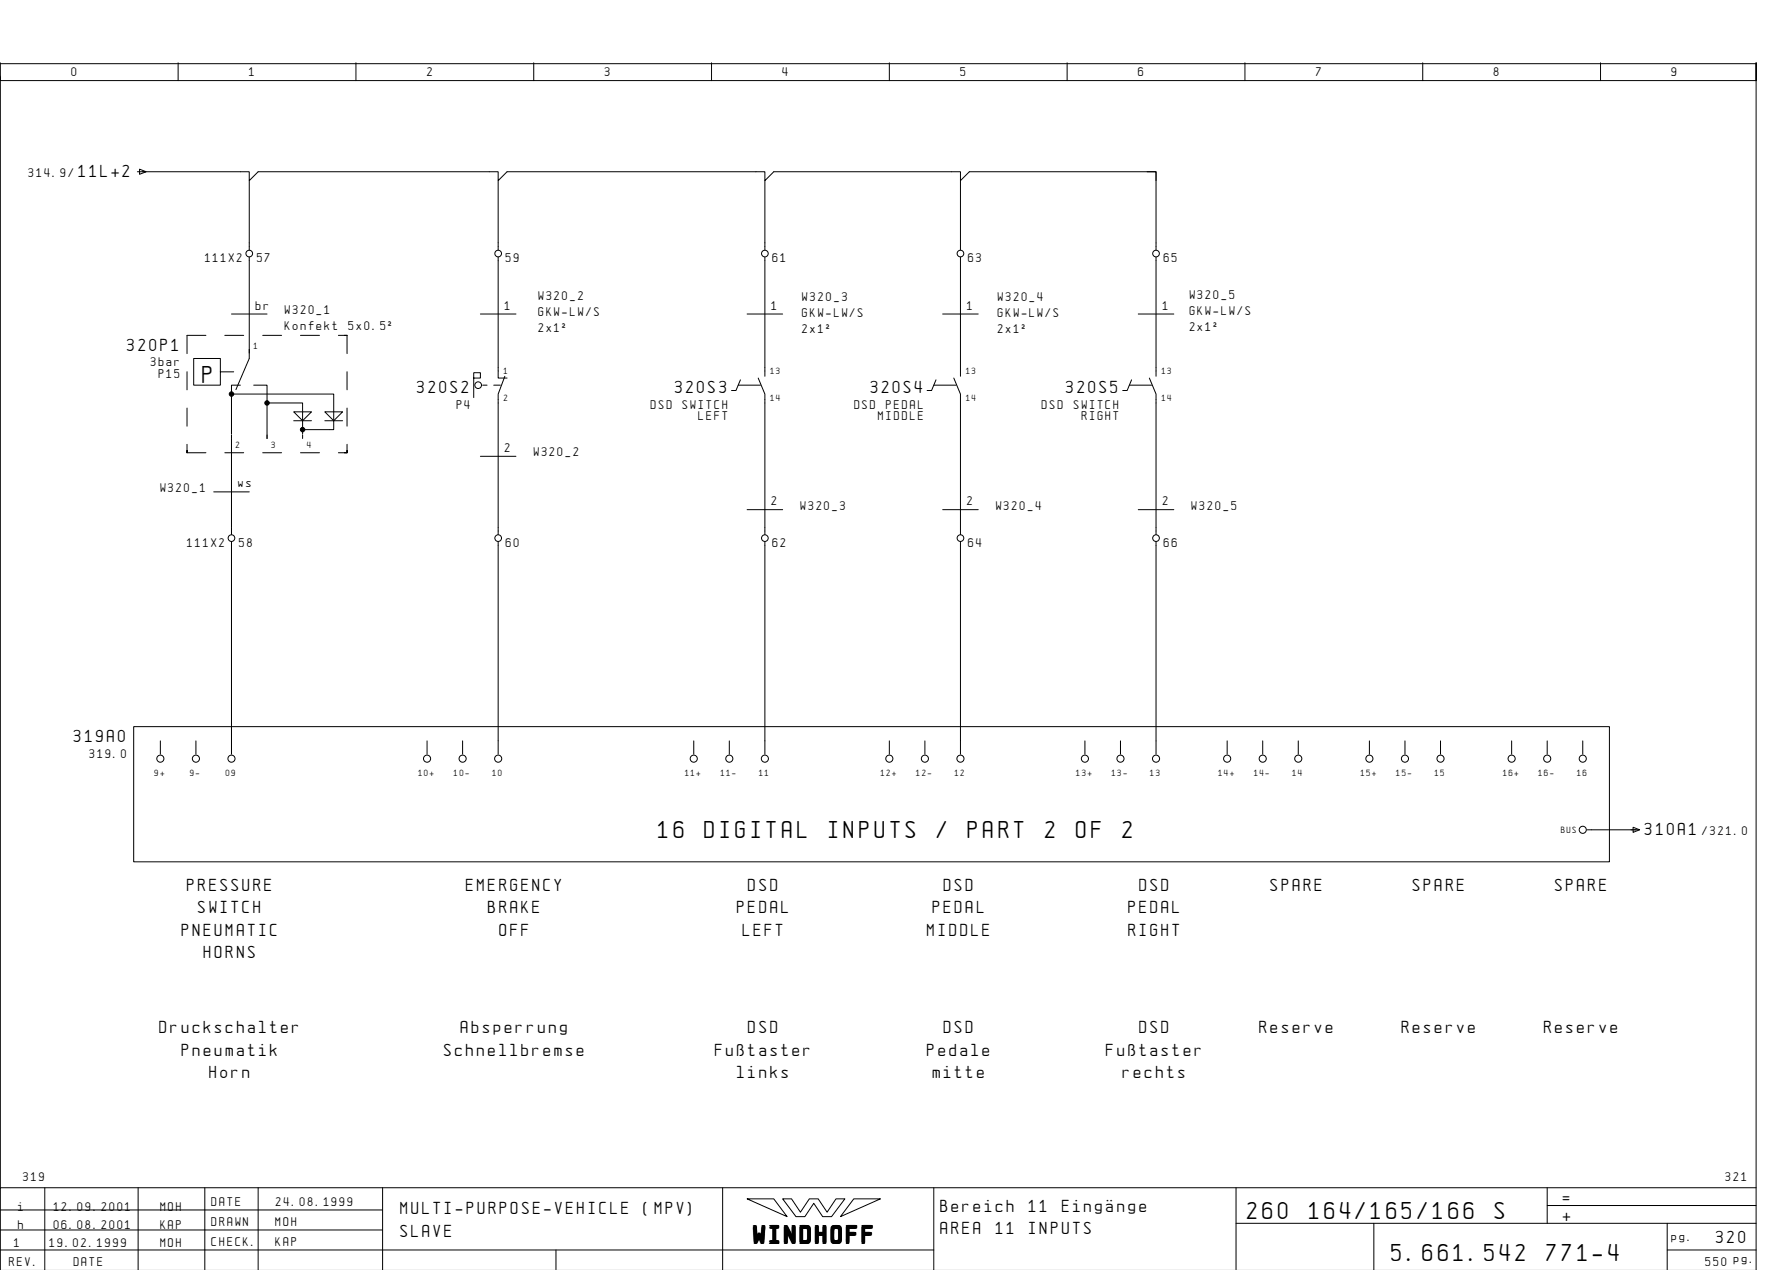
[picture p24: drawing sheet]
<svg xmlns="http://www.w3.org/2000/svg" width="399mm" height="286mm" viewBox="0 0 399 286" stroke-linecap="round" stroke-linejoin="round" font-family="sans-serif">
<defs><g id="words">
<g font-size="4.4">
<text x="45.6" y="86.1">P</text>
<text x="148.1" y="188.4">16</text>
<text x="158.5" y="188.4">DIGITAL</text>
<text x="186.4" y="188.4">INPUTS</text>
<text x="210.8" y="188.4">/</text>
<text x="217.7" y="188.4">PART</text>
<text x="235.1" y="188.4">2</text>
<text x="242.1" y="188.4">OF</text>
<text x="252.6" y="188.4">2</text>
<text x="280.6" y="274.1">260</text>
<text x="294.5" y="274.1">164/165/166</text>
<text x="336.3" y="274.1">S</text>
<text x="169.5" y="279.3">WINDHOFF</text>
<text x="313.1" y="283.6">5.661.542</text>
<text x="347.9" y="283.6">771-4</text>
</g>
<g font-size="3.1">
<text x="17.6" y="39.9">11L+2</text>
<text x="28.6" y="78.9">320P1</text>
<text x="93.9" y="88.4">320S2</text>
<text x="151.9" y="88.4">320S3</text>
<text x="195.9" y="88.4">320S4</text>
<text x="239.9" y="88.4">320S5</text>
<text x="16.6" y="166.9">319A0</text>
<text x="370.1" y="187.9">310A1</text>
<text x="42.1" y="200.4">PRESSURE</text>
<text x="104.9" y="200.4">EMERGENCY</text>
<text x="168.3" y="200.4">DSD</text>
<text x="212.3" y="200.4">DSD</text>
<text x="256.3" y="200.4">DSD</text>
<text x="285.9" y="200.4">SPARE</text>
<text x="317.9" y="200.4">SPARE</text>
<text x="349.9" y="200.4">SPARE</text>
<text x="44.6" y="205.4">SWITCH</text>
<text x="109.9" y="205.4">BRAKE</text>
<text x="165.9" y="205.4">PEDAL</text>
<text x="209.9" y="205.4">PEDAL</text>
<text x="253.9" y="205.4">PEDAL</text>
<text x="40.9" y="210.4">PNEUMATIC</text>
<text x="45.9" y="215.4">HORNS</text>
<text x="112.3" y="210.4">OFF</text>
<text x="167.1" y="210.4">LEFT</text>
<text x="208.6" y="210.4">MIDDLE</text>
<text x="253.9" y="210.4">RIGHT</text>
<text x="35.9" y="232.4">Druckschalter</text>
<text x="103.6" y="232.4">Absperrung</text>
<text x="168.3" y="232.4">DSD</text>
<text x="212.3" y="232.4">DSD</text>
<text x="256.3" y="232.4">DSD</text>
<text x="283.4" y="232.4">Reserve</text>
<text x="315.4" y="232.4">Reserve</text>
<text x="347.4" y="232.4">Reserve</text>
<text x="40.9" y="237.4">Pneumatik</text>
<text x="99.9" y="237.4">Schnellbremse</text>
<text x="160.9" y="237.4">Fu·taster</text>
<text x="208.6" y="237.4">Pedale</text>
<text x="248.9" y="237.4">Fu·taster</text>
<text x="47.1" y="242.4">Horn</text>
<text x="165.9" y="242.4">links</text>
<text x="209.9" y="242.4">mitte</text>
<text x="252.6" y="242.4">rechts</text>
<text x="90.1" y="273.1">MULTI-PURPOSE-VEHICLE</text>
<text x="144.8" y="273.1">(MPV)</text>
<text x="211.6" y="272.6">Bereich</text>
<text x="231.5" y="272.6">11</text>
<text x="238.9" y="272.6">EingÑnge</text>
<text x="351.6" y="270.6">=</text>
<text x="351.6" y="274.6">+</text>
<text x="90.1" y="278.1">SLAVE</text>
<text x="211.6" y="277.6">AREA</text>
<text x="224" y="277.6">11</text>
<text x="231.5" y="277.6">INPUTS</text>
<text x="386.1" y="279.6">320</text>
</g>
<g font-size="2.3">
<text x="16.1" y="17.1">0</text>
<text x="56.1" y="17.1">1</text>
<text x="96.1" y="17.1">2</text>
<text x="136.1" y="17.1">3</text>
<text x="176.1" y="17.1">4</text>
<text x="216.1" y="17.1">5</text>
<text x="256.1" y="17.1">6</text>
<text x="296.1" y="17.1">7</text>
<text x="336.1" y="17.1">8</text>
<text x="376.1" y="17.1">9</text>
<text x="6.4" y="39.9">314.9/</text>
<text x="46.1" y="58.9">111X2</text>
<text x="57.8" y="58.9">57</text>
<text x="113.8" y="58.9">59</text>
<text x="173.8" y="58.9">61</text>
<text x="217.8" y="58.9">63</text>
<text x="261.8" y="58.9">65</text>
<text x="57.6" y="69.6">br</text>
<text x="64.1" y="70.6">W320_1</text>
<text x="113.6" y="69.6">1</text>
<text x="121.1" y="67.5">W320_2</text>
<text x="121.1" y="71.1">GKW-LW/S</text>
<text x="173.6" y="69.6">1</text>
<text x="180.5" y="67.7">W320_3</text>
<text x="180.5" y="71.3">GKW-LW/S</text>
<text x="217.6" y="69.6">1</text>
<text x="224.5" y="67.7">W320_4</text>
<text x="224.5" y="71.3">GKW-LW/S</text>
<text x="261.6" y="69.6">1</text>
<text x="267.7" y="67.3">W320_5</text>
<text x="267.7" y="70.9">GKW-LW/S</text>
<text x="64.1" y="74.2">Konfekt</text>
<text x="78.4" y="74.2">5x0.5˝</text>
<text x="121.1" y="74.7">2x1˝</text>
<text x="180.5" y="74.9">2x1˝</text>
<text x="224.5" y="74.9">2x1˝</text>
<text x="267.7" y="74.5">2x1˝</text>
<text x="33.9" y="82.4">3bar</text>
<text x="35.7" y="84.9">P15</text>
<text x="102.7" y="91.9">P4</text>
<text x="146.4" y="91.9">DSD</text>
<text x="153.6" y="91.9">SWITCH</text>
<text x="157.2" y="94.4">LEFT</text>
<text x="192.2" y="91.9">DSD</text>
<text x="197.6" y="94.4">MIDDLE</text>
<text x="199.4" y="91.9">PEDAL</text>
<text x="234.4" y="91.9">DSD</text>
<text x="241.6" y="91.9">SWITCH</text>
<text x="243.4" y="94.4">RIGHT</text>
<text x="113.6" y="101.6">2</text>
<text x="120.1" y="102.6">W320_2</text>
<text x="36.1" y="110.6">W320_1</text>
<text x="53.6" y="109.6">ws</text>
<text x="173.6" y="113.6">2</text>
<text x="217.6" y="113.6">2</text>
<text x="261.6" y="113.6">2</text>
<text x="180.1" y="114.6">W320_3</text>
<text x="224.1" y="114.6">W320_4</text>
<text x="268.1" y="114.6">W320_5</text>
<text x="42.1" y="122.9">111X2</text>
<text x="53.8" y="122.9">58</text>
<text x="113.8" y="122.9">60</text>
<text x="173.8" y="122.9">62</text>
<text x="217.8" y="122.9">64</text>
<text x="261.8" y="122.9">66</text>
<text x="20.1" y="170.4">319.0</text>
<text x="383" y="187.9">/321.0</text>
<text x="5.2" y="265.6">319</text>
<text x="388.2" y="265.6">321</text>
<text x="4.1" y="272.4">i</text>
<text x="12.1" y="272.4">12.09.2001</text>
<text x="36.1" y="272.4">MOH</text>
<text x="47.6" y="271.1">DATE</text>
<text x="47.6" y="275.6">DRAWN</text>
<text x="62" y="275.6">MOH</text>
<text x="62.1" y="271.1">24.08.1999</text>
<text x="3.2" y="280.4">1</text>
<text x="4.1" y="276.4">h</text>
<text x="11.1" y="280.4">19.02.1999</text>
<text x="12.1" y="276.4">06.08.2001</text>
<text x="36.1" y="276.4">KAP</text>
<text x="36.1" y="280.4">MOH</text>
<text x="47.6" y="280.1">CHECK.</text>
<text x="62" y="280.1">KAP</text>
<text x="376.1" y="279.1">pg.</text>
<text x="2.1" y="284.6">REV.</text>
<text x="16.6" y="284.6">DATE</text>
<text x="383.7" y="284.6">550 pg.</text>
</g>
<g font-size="1.6">
<text x="57.1" y="78.4">1</text>
<text x="113.4" y="84.1">1</text>
<text x="173.4" y="84.1">13</text>
<text x="217.4" y="84.1">13</text>
<text x="261.4" y="84.1">13</text>
<text x="113.4" y="90.1">2</text>
<text x="173.4" y="90.1">14</text>
<text x="217.4" y="90.1">14</text>
<text x="261.4" y="90.1">14</text>
<text x="53.1" y="100.8">2</text>
<text x="61.1" y="100.8">3</text>
<text x="69.1" y="100.8">4</text>
<text x="34.8" y="174.6">9+</text>
<text x="42.8" y="174.6">9-</text>
<text x="50.8" y="174.6">09</text>
<text x="94.1" y="174.6">10+</text>
<text x="102.1" y="174.6">10-</text>
<text x="110.8" y="174.6">10</text>
<text x="154.1" y="174.6">11+</text>
<text x="162.1" y="174.6">11-</text>
<text x="170.8" y="174.6">11</text>
<text x="198.1" y="174.6">12+</text>
<text x="206.1" y="174.6">12-</text>
<text x="214.8" y="174.6">12</text>
<text x="242.1" y="174.6">13+</text>
<text x="250.1" y="174.6">13-</text>
<text x="258.8" y="174.6">13</text>
<text x="274.1" y="174.6">14+</text>
<text x="282.1" y="174.6">14-</text>
<text x="290.8" y="174.6">14</text>
<text x="306.1" y="174.6">15+</text>
<text x="314.1" y="174.6">15-</text>
<text x="322.8" y="174.6">15</text>
<text x="338.1" y="174.6">16+</text>
<text x="346.1" y="174.6">16-</text>
<text x="354.8" y="174.6">16</text>
<text x="351.2" y="187.3">BUS</text>
</g>
</g></defs>
<g fill="none" stroke="#000" stroke-width=".22">
<path d="M.1 14.1v4h395v-4v271.6M.1 17.1v250M.1 14.3h395M40.1 14.1v4M80.1 14.1v4M120.1 14.1v4M160.1 14.1v4M200.1 14.1v4M240.1 14.1v4M280.1 14.1v4M320.1 14.1v4M360.1 14.1v4"/>
<path d="M30.9 38.6h25.2v2l2-2h54v2l2-2h58v2l2-2h42v2l2-2h42v17.6M31.4 38l1.5 .6-1.5 .6zM258.1 38.6h2v2M56.1 57.8v22.8l-3 7M56.1 40.6v15.6M112.1 57.8v27.2h2M112.1 40.6v15.6M172.1 57.8v26.8M172.1 40.6v15.6M216.1 57.8v26.8M216.1 40.6v15.6M260.1 57.8v26.8"/>
<path d="M46.3 75.4h-4.2v4.1M50.6 75.4h4.2M52.1 70.6h8M59.1 75.4h4.3M67.6 75.4h4.3M76.1 75.4h2h-.6M78.1 75.4v4.1M108.1 70.6h8M168.1 70.6h8M212.1 70.6h8M256.1 70.6h8M42.1 99.9v1.9v-.5"/>
<path d="M42.1 83.6v4.1M42.1 91.8v4M49.6 83.6v3h-6v-6h6v3h3M52.1 97.8v22.4M52.1 88.6h23v6M54.1 86.6h-2v11M57.1 86.6h3v12v-.8M60.1 90.6h8v7M66.1 94.6h4M66.1 92.6h4l-2 2zM68.1 97.8v.8M68.1 96.6h6"/>
<path d="M73.1 94.6h4M73.1 92.6h4l-2 2-1 2h1v-2zM78.1 99.9v1.9v-.5M78.1 83.6v4.1M78.1 91.8v4M106.6 85h1.5v-1.2h-1.5v5.6M108.6 86.6h1M111.1 86.6h1.5M113.6 84.6l-1.5 4v31.6M166.1 86.6h5M166.6 85.4l-1 2.4h-1M170.6 85l1.5 3.6v31.6"/>
<path d="M210.1 86.6h5M210.6 85.4l-1 2.4h-1M214.6 85l1.5 3.6v31.6M254.1 86.6h5M254.6 85.4l-1 2.4h-1M258.6 85l1.5 3.6v31.6M42.1 101.8h4.2M48.1 110.6h8M50.6 101.8h4.2M59.1 101.8h4.3M67.6 101.8h4.3M76.1 101.8h2h-.6"/>
<path d="M108.1 102.6h8M168.1 114.6h8M212.1 114.6h8M256.1 114.6h8M52.1 121.8v47.8M112.1 121.8v47.8M172.1 121.8v47.8M216.1 121.8v47.8M260.1 121.8v47.8M30.1 163.4h332v30.4h-332zM36.1 166.6v3M44.1 166.6v3"/>
<path d="M96.1 166.6v3M104.1 166.6v3M156.1 166.6v3M164.1 166.6v3M200.1 166.6v3M208.1 166.6v3M244.1 166.6v3M252.1 166.6v3M276.1 166.6v3M284.1 166.6v3M292.1 166.6v3M308.1 166.6v3"/>
<path d="M316.1 166.6v3M324.1 166.6v3M340.1 166.6v3M348.1 166.6v3M356.1 166.6v3M357.1 186.6h11.7M367.4 186l1.5 .6-1.5 .6zM10.1 267.1v18.5M31.1 267.1v18.5M46.1 267.1v18.6M58.1 267.1v18.6M86.1 272.1h-86"/>
<path d="M86.1 276.6h-86M86.1 267.1v18.6M162.6 267.1v18.6M168.1 269.6h6l3 4zM176.1 269.6h2l2 3 2-3h2l2 3 2-3h2l-3 4h-2l-2-3-2 3h-2zM192.1 269.6h6l-9 4zM210.1 267.1v18.6M278.1 275.1h117M278.1 267.1v18.6M309.1 275.1v10.6M348.1 271.1h47M348.1 267.1v8"/>
<path d="M375.1 275.1v10.6M395.1 267.1h-395v18.6M125.1 281.1v4.6M210.1 281.1h-210M375.1 281.1h20"/>
<circle cx="56.1" cy="57" r=".75"/>
<circle cx="112.1" cy="57" r=".75"/>
<circle cx="172.1" cy="57" r=".75"/>
<circle cx="216.1" cy="57" r=".75"/>
<circle cx="260.1" cy="57" r=".75"/>
<circle cx="107.6" cy="86.6" r=".75"/>
<circle cx="52.1" cy="121" r=".75"/>
<circle cx="112.1" cy="121" r=".75"/>
<circle cx="172.1" cy="121" r=".75"/>
<circle cx="216.1" cy="121" r=".75"/>
<circle cx="260.1" cy="121" r=".75"/>
<circle cx="36.1" cy="170.6" r=".8"/>
<circle cx="44.1" cy="170.6" r=".8"/>
<circle cx="52.1" cy="170.6" r=".8"/>
<circle cx="96.1" cy="170.6" r=".8"/>
<circle cx="104.1" cy="170.6" r=".8"/>
<circle cx="112.1" cy="170.6" r=".8"/>
<circle cx="156.1" cy="170.6" r=".8"/>
<circle cx="164.1" cy="170.6" r=".8"/>
<circle cx="172.1" cy="170.6" r=".8"/>
<circle cx="200.1" cy="170.6" r=".8"/>
<circle cx="208.1" cy="170.6" r=".8"/>
<circle cx="216.1" cy="170.6" r=".8"/>
<circle cx="244.1" cy="170.6" r=".8"/>
<circle cx="252.1" cy="170.6" r=".8"/>
<circle cx="260.1" cy="170.6" r=".8"/>
<circle cx="276.1" cy="170.6" r=".8"/>
<circle cx="284.1" cy="170.6" r=".8"/>
<circle cx="292.1" cy="170.6" r=".8"/>
<circle cx="308.1" cy="170.6" r=".8"/>
<circle cx="316.1" cy="170.6" r=".8"/>
<circle cx="324.1" cy="170.6" r=".8"/>
<circle cx="340.1" cy="170.6" r=".8"/>
<circle cx="348.1" cy="170.6" r=".8"/>
<circle cx="356.1" cy="170.6" r=".8"/>
<circle cx="356.1" cy="186.6" r=".8"/>
</g>
<g fill="#000" stroke="#000" stroke-width=".22">
<circle cx="52.1" cy="88.6" r=".5"/>
<circle cx="60.1" cy="90.6" r=".5"/>
<circle cx="68.1" cy="96.6" r=".5"/>
</g>
<use href="#words"/>
</svg>
